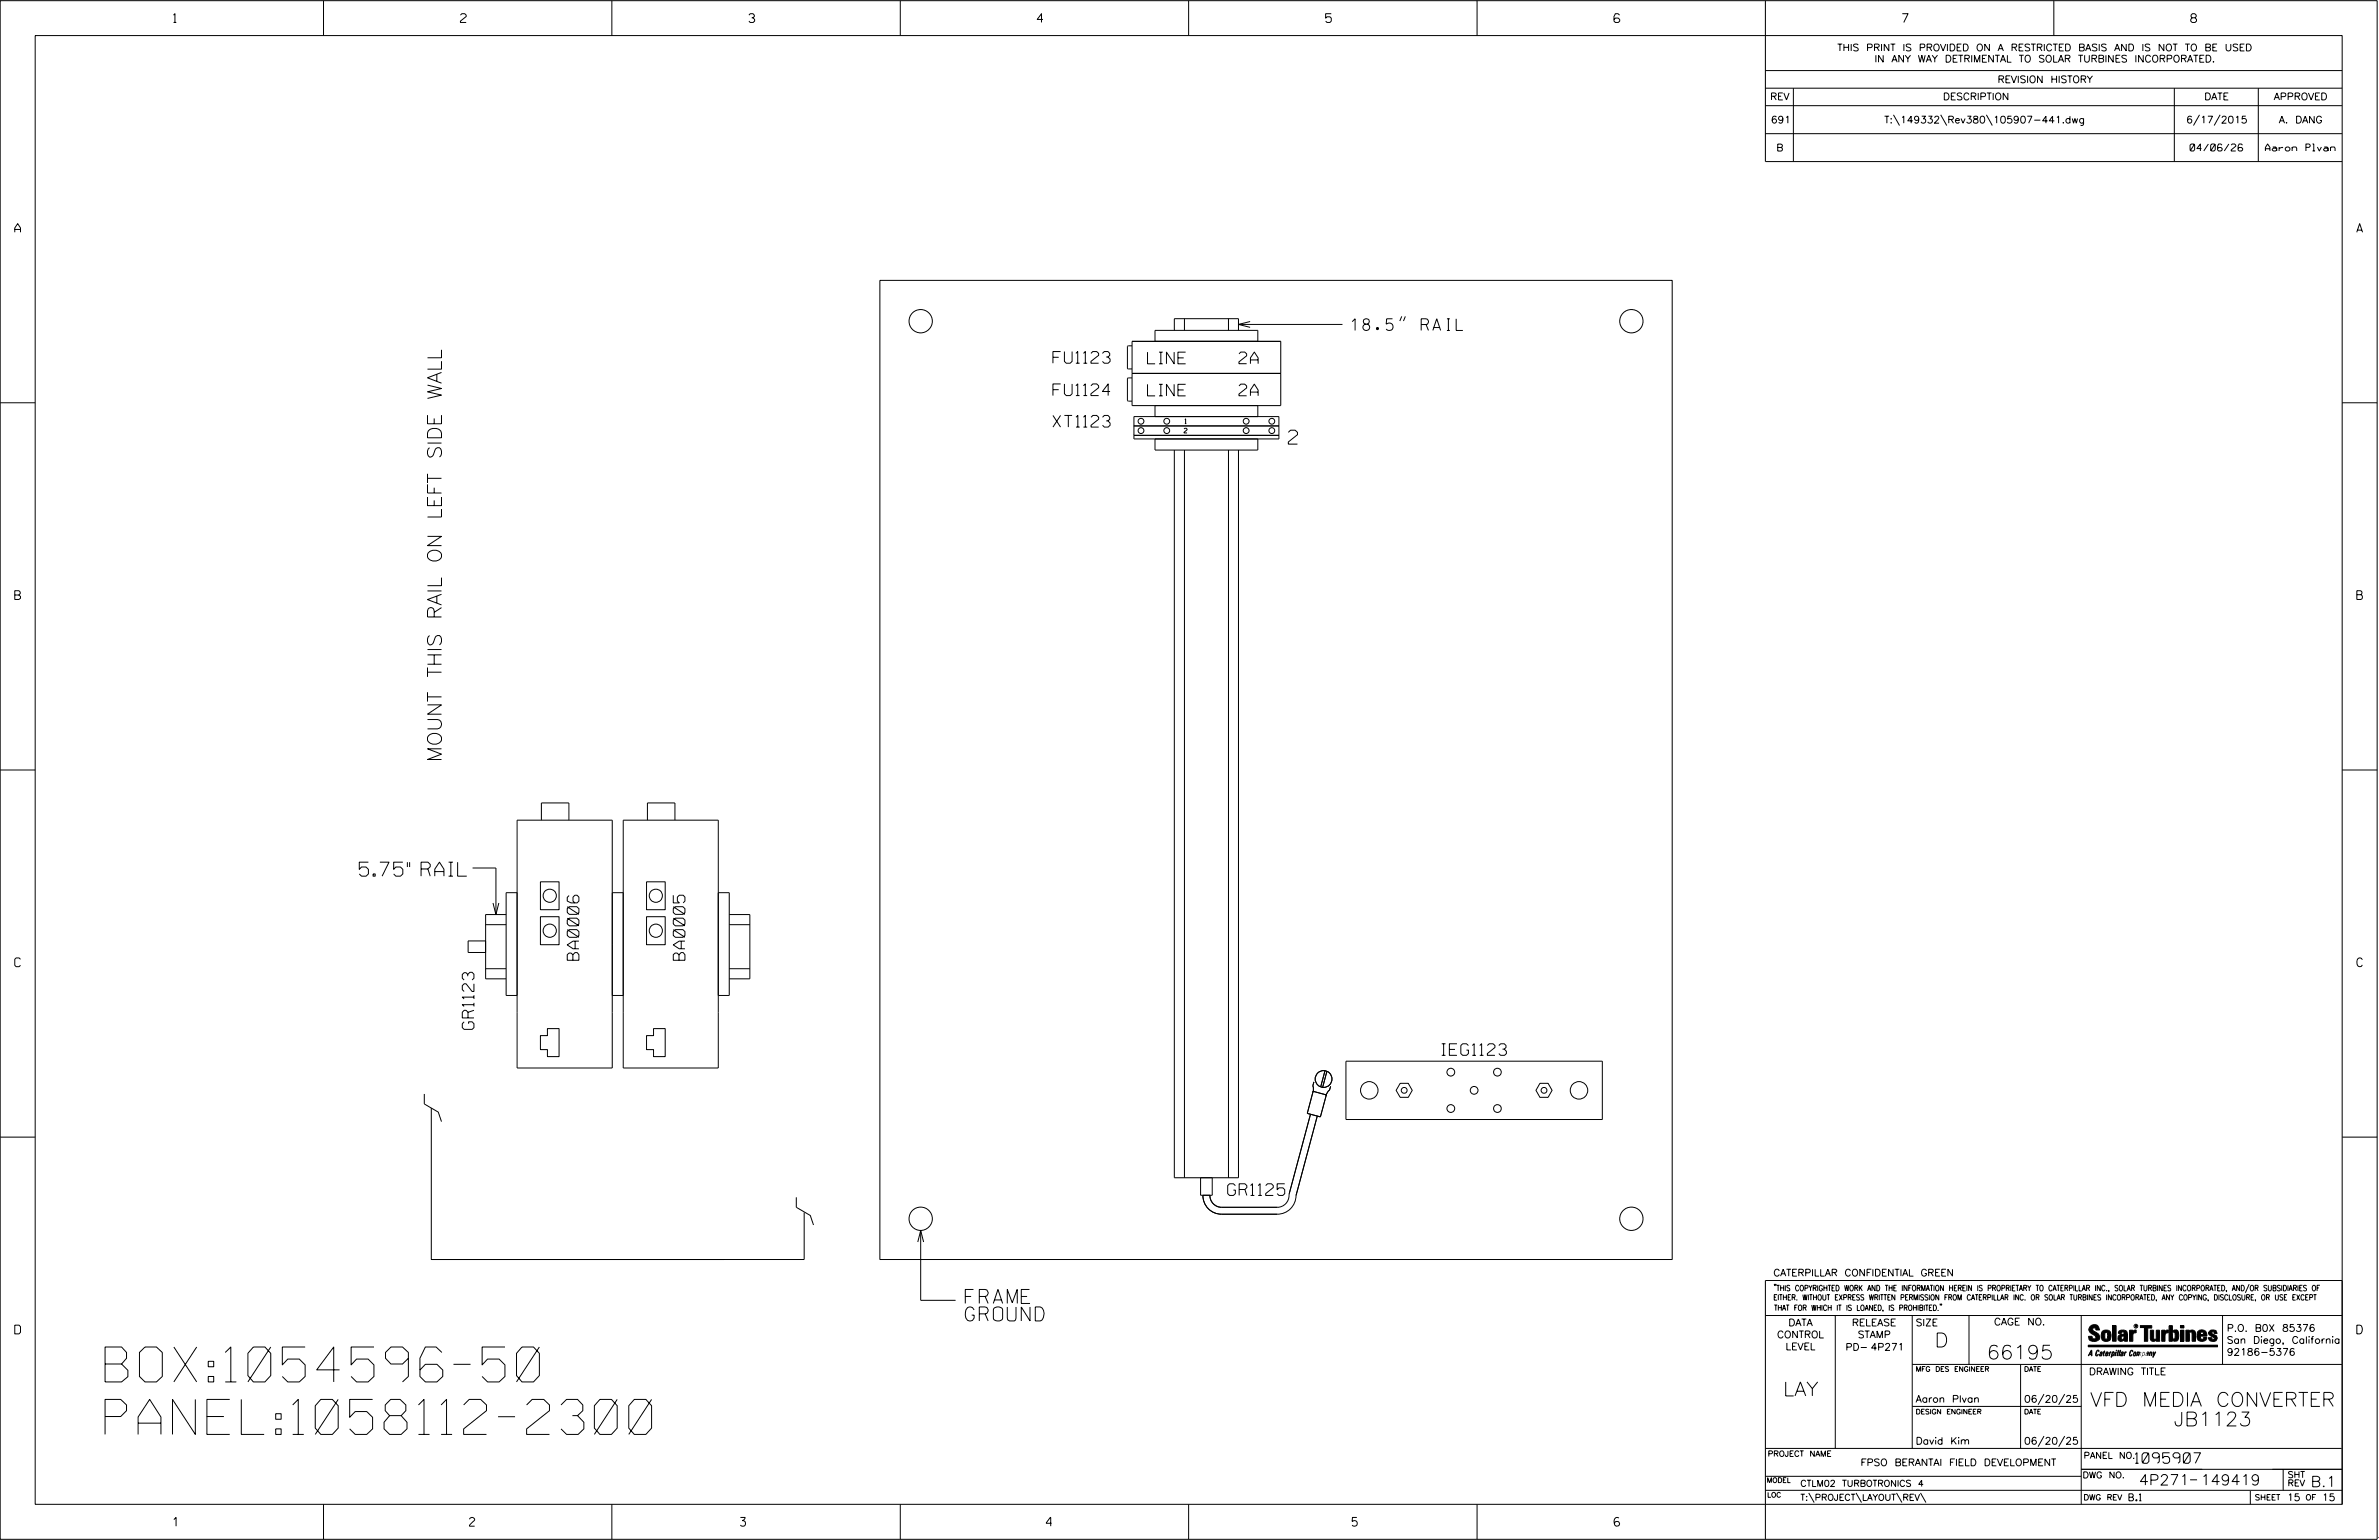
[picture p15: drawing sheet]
<svg xmlns="http://www.w3.org/2000/svg" width="864mm" height="559mm" viewBox="0 0 864 559" stroke-linecap="round" stroke-linejoin="round" font-family="sans-serif">
<defs><g id="words">
<g font-size="12.7">
<text x="38.1" y="501.4">BOX:1054596-50</text>
<text x="38.1" y="520.5">PANEL:1058112-2300</text>
</g>
<g font-size="5.1">
<text x="467.7" y="161.2">2</text>
<text x="160.3" y="276.5" transform="rotate(-90 160.3 276.5)">MOUNT THIS RAIL ON LEFT SIDE WALL</text>
<text x="130.4" y="317.9">5.75&quot; RAIL</text>
<text x="350.4" y="473">FRAME</text>
<text x="350.4" y="479.3">GROUND</text>
<text x="702.3" y="488.8">D</text>
<text x="721.2" y="493.2">66195</text>
<text x="647.3" y="506.5">LAY</text>
<text x="758.8" y="510.3">VFD MEDIA CONVERTER</text>
<text x="789.1" y="517.4">JB1123</text>
</g>
<g font-size="4.2">
<text x="490.5" y="119.9">18.5&quot; RAIL</text>
<text x="382.3" y="131.8">FU1123</text>
<text x="449.8" y="132">2A</text>
<text x="416.6" y="132">LINE</text>
<text x="382.3" y="143.5">FU1124</text>
<text x="416.6" y="143.7">LINE</text>
<text x="449.8" y="143.6">2A</text>
<text x="382.2" y="155">XT1123</text>
<text x="210.1" y="348.4" transform="rotate(-90 210.1 348.4)">BA0006</text>
<text x="248.7" y="348.4" transform="rotate(-90 248.7 348.4)">BA0005</text>
<text x="172" y="373.5" transform="rotate(-90 172 373.5)">GR1123</text>
<text x="523.4" y="383">IEG1123</text>
<text x="445.7" y="433.8">GR1125</text>
</g>
<g font-size="3.8">
<text x="775.1" y="531">1095907</text>
<text x="776.5" y="538.9">4P271</text>
<text x="798.8" y="538.9">149419</text>
<text x="838.8" y="539.5">B.1</text>
</g>
<g font-size="3.2">
<text x="63" y="8.2">1</text>
<text x="167.2" y="8.2">2</text>
<text x="271.8" y="8.2">3</text>
<text x="376.5" y="8.2">4</text>
<text x="481.2" y="8.2">5</text>
<text x="690.6" y="8.2">7</text>
<text x="795.3" y="8.2">8</text>
<text x="5.4" y="84.3">A</text>
<text x="855.5" y="84.3">A</text>
<text x="5.4" y="217.5">B</text>
<text x="855.6" y="217.5">B</text>
<text x="5.4" y="350.8">C</text>
<text x="855.6" y="350.8">C</text>
<text x="5.4" y="484">D</text>
<text x="855.6" y="484">D</text>
<text x="62.8" y="553.8">1</text>
<text x="170.4" y="553.8">2</text>
<text x="268.8" y="553.8">3</text>
<text x="379.8" y="553.8">4</text>
<text x="490.8" y="553.8">5</text>
<text x="585.9" y="553.8">6</text>
</g>
<g font-size="2.5">
<text x="666.9" y="18.5">THIS PRINT IS PROVIDED ON A RESTRICTED BASIS AND IS NOT TO BE USED</text>
<text x="680.5" y="22.6">IN ANY WAY DETRIMENTAL TO SOLAR TURBINES INCORPORATED.</text>
<text x="725.1" y="30">REVISION HISTORY</text>
<text x="642.6" y="36.3">REV</text>
<text x="705.3" y="36.3">DESCRIPTION</text>
<text x="800.2" y="36.3">DATE</text>
<text x="825.4" y="36.3">APPROVED</text>
<text x="642.9" y="44.7">691</text>
<text x="684" y="44.7">T:\149332\Rev380\105907-441.dwg</text>
<text x="793.6" y="44.7">6/17/2015</text>
<text x="827.3" y="44.7">A. DANG</text>
<text x="644.8" y="54.8">B</text>
<text x="795" y="54.8">04/06/26</text>
<text x="822.3" y="54.8">Aaron Plvan</text>
<text x="643.8" y="463">CATERPILLAR CONFIDENTIAL GREEN</text>
<text x="645.1" y="485.5">CONTROL</text>
<text x="649.2" y="481.1">DATA</text>
<text x="672.3" y="481.1">RELEASE</text>
<text x="674.4" y="485.5">STAMP</text>
<text x="695.4" y="481.1">SIZE</text>
<text x="723.8" y="480.8">CAGE NO.</text>
<text x="808.4" y="483.1">P.O. B0X 85376</text>
<text x="648.2" y="489.8">LEVEL</text>
<text x="669.9" y="490">PD- 4P271</text>
<text x="808.4" y="487.5">San Diego, California</text>
<text x="808.4" y="491.8">92186-5376</text>
<text x="758.3" y="498.9">DRAWING TITLE</text>
<text x="695.4" y="508.9">Aaron Plvan</text>
<text x="734.8" y="508.9">06/20/25</text>
<text x="695.4" y="524.1">David Kim</text>
<text x="734.8" y="524.1">06/20/25</text>
<text x="675.4" y="531.9">FPSO BERANTAI FIELD DEVELOPMENT</text>
<text x="772.8" y="544.6">B.1</text>
<text x="830.2" y="544.6">15</text>
<text x="842.9" y="544.6">15</text>
</g>
<g font-size="2.3">
<text x="756.4" y="529.2">PANEL NO.</text>
<text x="653.5" y="539.4">CTLM02 TURBOTRONICS 4</text>
<text x="756" y="536.3">DWG NO.</text>
<text x="830.4" y="539.3">REV</text>
<text x="830.4" y="536.2">SHT</text>
<text x="653.5" y="544.5">T:\PROJECT\LAYOUT\REV\</text>
</g>
<g font-size="2">
<text x="643.8" y="468.4">&quot;THIS COPYRIGHTED WORK AND THE INFORMATION HEREIN IS PROPRIETARY TO CATERPILLAR INC., SOLAR TURBINES INCORPORATED, AND/OR SUBSIDIARIES OF</text>
<text x="643.8" y="471.8">EITHER. WITHOUT EXPRESS WRITTEN PERMISSION FROM CATERPILLAR INC. OR SOLAR TURBINES INCORPORATED, ANY COPYING, DISCLOSURE, OR USE EXCEPT</text>
<text x="644" y="475.6">THAT FOR WHICH IT IS LOANED, IS PROHIBITED.&quot;</text>
<text x="641.7" y="528.5">PROJECT NAME</text>
<text x="756.3" y="544.3">DWG REV</text>
<text x="818.5" y="544.3">SHEET</text>
<text x="836.9" y="544.3">OF</text>
</g>
<g font-size="1.8">
<text x="695.4" y="497.6">MFG DES ENGINEER</text>
<text x="734.8" y="497.6">DATE</text>
<text x="695.4" y="513.1">DESIGN ENGINEER</text>
<text x="734.8" y="513.1">DATE</text>
<text x="641.3" y="538">MODEL</text>
<text x="641.5" y="543.3">LOC</text>
</g>
<g font-size="1.7">
<text x="430.1" y="153.7">1</text>
<text x="429.8" y="157.1">2</text>
</g>
<text font-size=".9" x="775.1" y="481.7">R</text>
</g></defs>
<g fill="none" stroke="#000" stroke-width=".36">
<path d="M.1 .2h862.8v558.4h-862.8zM12.8 12.9h837.4v533h-837.4zM117.4 .2v12.7M222.1 .2v12.7M326.8 .2v12.7M431.5 .2v12.7M536.2 .2v12.7M587.9 5.5l-.5-.5h-1l-.5 1v1.7l.5 .4h1l.6-.4v-.6l-.6-.5h-1l-.5 .5M640.9 .2v58.4h209.3M745.6 .2v12.7M640.9 25.6h209.3M640.9 32h209.3"/>
<path d="M640.9 38.3h209.3M651 32v26.6M789.3 32v26.6M819.8 32v26.6M640.9 48.5h209.3M687.4 41.7l2.1 3.8M704.5 41.7l2.2 3.8M721.1 41.7l2.1 3.8M798.4 41.7l-2.1 3.8M805.9 41.7l-2.1 3.8M319.4 101.7h287.6v355.3h-287.6zM426.3 119.8v-4.2h23.3v4.2"/>
<path d="M430 115.6v4.2M445.9 115.6v4.2M449.6 117.7h37.7M453.8 116.7l-4.2 1 4.2 1.1M508.8 114.8l-.7 1.7M510.2 114.8l-.7 1.7M411 125.5h-1.4l-.3 .3v7.8l.3 .3h1.4M411 137.1h-1.4l-.3 .4v7.7l.3 .4h1.4M411 123.9h53.9v23.3h-53.9zM411 135.5h53.9M419.3 123.9v-4h37.3v4M.1 146.2h12.7"/>
<path d="M411.6 158h52.7M411.6 151.2h52.7v8.1h-52.7zM411.6 154.6h52.7M419.3 147.2v4M456.6 147.2v4M456.6 159.3v4h-37.3v-4M850.2 146.2h12.7M426.3 163.3v264.1h23.3v-264.1M430 163.3v264.1M445.9 163.3v264.1M.1 279.4h12.7M850.2 279.4h12.7"/>
<path d="M196.5 297.6v-6.2h10v6.2M235 297.6v-6.2h10v6.2M171.6 315h8.4v16.9M196.2 320h6.8v10.1h-6.8zM234.7 320h6.8v10.1h-6.8zM176.3 335.5h7.4M179 327.7l1 4.2 1.1-4.2M183.7 331.9h-7.4v23.3h7.4M196.2 332.6h6.8v10.2h-6.8zM234.7 332.6h6.8v10.2h-6.8zM264.7 331.9h7.5v23.3h-7.5M264.7 335.5h7.5"/>
<path d="M176.3 351.5h7.4M176.3 341.4h-6.4v4.2h6.4M187.7 342.5v-44.9h34.5v44.9M226.2 342.5v-44.9h34.5v44.9M264.7 351.5h7.5M187.7 361.2h-4v-37.3h4v63.6h34.5v-63.6h4v63.6h34.5v-63.6h4v37.3h-4M198.7 373.2h4.3v10.2h-4.3v-2.5h-2.5v-5.1h2.5zM222.2 361.2h4M237.2 373.2h4.3v10.2h-4.3v-2.5h-2.5v-5.1h2.5zM154 396.9v3.7l5.1 2.9 1.2 3.5M476.7 396l4.8 1.3-2.2 8-4.7-1.3zM477 392.6l-.4 1.4 .2 .9-.2 1.4"/>
<path d="M481 388.5l-1.6 5.9M481.7 388.7l-1.6 5.8M483 394.2l-.4 1.3-.9 1.2-.3 .9M488.6 385.1h93.1v21.1h-93.1zM508.3 393.1h2.9l1.5 2.5-1.5 2.6h-2.9l-1.5-2.6zM559 393.1h3l1.4 2.5-1.4 2.6h-3l-1.4-2.6zM.1 412.6h12.7M156.6 402.1v54.9h106.4M475.7 404.3l-7.7 28.9M478.2 405l-7.7 28.8a6.8 6.8 0 0 1-6.8 6.8h-20.3a6.7 6.7 0 0 1-6.7-6.9M850.2 412.6h12.7M289.1 434.4v3.7l5 2.9 1.2 3.5"/>
<path d="M291.9 440v17h-135.3M435.8 427.4v6.3h4.3v-6.3M439.2 433.7a4.3 4.3 0 0 0 4.2 4.4h20.3a4.3 4.3 0 0 0 4.2-4.3M333.2 450.7l1-4.2 1.1 4.2M334.2 446.5v25.3h12.7M640.9 477.3h209.3M644.2 466.1l-.1 .4M644.7 466.1l-.2 .4M666.2 477.3v48.3M694.2 477.3v48.3M704.4 473.3l-.1 .4M704.8 473.3l-.1 .4"/>
<path d="M714.8 477.3v17.8M755.5 477.3v68.6M806.8 477.3v17.8M816.5 466l-1.4 3.1M850.2 464.6h-209.3v94M850.2 464.8v81.1M694.2 495.1h156M733.5 495.1v30.5M758.6 481.4a2.02 2.02 0 0 1 3.1-.1l.5 1.3h-1.3l-.2-.6-.4-.2-.6 .1-.1 .4 .4 .7a2.46 2.46 0 0 1 2.2 2.9 2.83 2.83 0 0 1-3.8 .3l-.3-1.3h1.3l.2 .7 .6 .3 .5-.2 .2-.5-.4-.6-1.9-1.2-.4-.9zM759.2 491.3h-.7l.7-1.2v1.9h.2l-.1-2.1-1.3 2.1 .5-.5h.7M761.3 490l.3-.2 .4 .3-.1 .3-.3-.4-.4 .3-.3 1.6h.4l.4-.5-.3 .6-.4 .1-.3-.4zM762.6 490.6l.5-.1-.1 1.4h-.9a.74 .74 0 0 1 .9-.8l-.3 .7-.5 .1 .2-.5 .6-.2v-.5l-.7 .2z"/>
<path d="M763 483.2a2.17 2.17 0 0 1 3.1 0l.3 1.4-.3 1.5a2.17 2.17 0 0 1-3.1 0l-.3-1.5zM763.6 490.5l.4-.4 .2 .6h-.3l-.3 .9 .2 .4-.3-.1zM764.1 483.7l.5-.4 .4 .3v2.2l-.4 .2-.5-.2zM764.6 491.1l.6 .2v-.7l-.4-.1-.4 .6-.1 .8h.6M764.6 491.1l-.1 .8h.4M764.6 482.6v.8M764.8 490.7l.4 .1v.3h-.6zM765 491.5l-.1 .4zM766 490.5l-.5 1.5zM766 490.8l.4-.3-.4 .4M766.9 481h1.3v5.7h-1.3zM767 490.8l.5 .1-.3 .8-.4 .2z"/>
<path d="M767.3 490.5h-.5l-.5 2M767.3 490.5a.8 .8 0 0 1 .2 1 .8 .8 0 0 1-.9 .4l-.1 .6M767.3 490.5l-.1 .2M768.1 490.5l-.4 1.5zM768.2 489.9h.3l-.1 .2h-.2zM769 489.9l-.5 2.1zM769.7 489.9l-.6 2.1zM770.1 491.4l.5-.3-.5 .8zM770.4 491.9h.1M770.6 491.1l.1-.4-.7 .2 .1-.3 .6-.1 .2 .3-.5 1.1M770.6 491.1a.74 .74 0 0 0-.8 .8h.6M771 484.8h-.7l-.3 .6 .4 .7 .5-.3 .1-2.4h-.8l-.1 .4h-1.2a1.71 1.71 0 0 1 1.8-1.3 1.71 1.71 0 0 1 1.6 1.4v2.8h-1.1l-.1-.6"/>
<path d="M771 484.2l-1.5 .1a1.41 1.41 0 0 0 0 2.4l.5 .1 1.1-.7M771.2 486.1h-.1M771.4 490.5l.1 .3 .4-.3-.9 1.5zM771.5 490.8h.1M773 482.7h1.2v.5l.5-.5 .7-.1v1h-.6l-.5 .4-.1 2.7h-1.2zM773.3 490.3l.6-.4 .4 .2-.1 .4-.3-.4a1.28 1.28 0 0 0-.5 1.8l.6-.4-.1 .4-.8 .1zM774.7 490.8l.5-.3a.88 .88 0 0 1 .2 .9 .88 .88 0 0 1-.7 .7l-.2-.2zM774.8 490.9h.5l-.3 1h-.3l-.2-.2zM775.2 490.5l-.1 .2M776.8 481h4.3v.9h-1.5v4.8h-1.3M776.8 490.6l-.8 .2v-.3l-.4 1.5 .8-1.3v1.3l.3-1.2M779.3 491.1h.4"/>
<path d="M779.6 490.5h.3l-.3 1.4M779.6 490.7h.2l-.1 .4M779.7 491.1l-.1 .4M779.7 491.1l-.4 .2M780.1 492l.4-1.5 .1 .3 .3-.3 .3 .2-.3 1.3v-1.3l-.7 1.3M780.6 482.7h1.2v2.7l.1 .4 .4 .3 .4-.7v-2.7h1.2l.1 4h-1.3v-.5l-1.1 .6-.7-.3-.3-.7zM781.6 492.5l1-2-.8 1.3-.2-1.3-.2 2M784.7 482.7h1.2v.5l.5-.5 .7-.1v1h-.5l-.6 .4-.1 2.7h-1.2zM787.4 481h1.2v2a1.4 1.4 0 0 1 2.2 .2l.1 1.4-.4 1.9-1.5 .1-.4-.5v-1l.5 .9 .5-.3v-2.1l-.5-.4-.5 .7v2.8h-1.2zM791.5 482.7h1.3v4h-1.3zM791.5 481h1.3v.9h-1.3zM793.5 482.7h1.3v.4l.7-.5 1.1 .2 .4 .6v3.3h-1.2l-.3-3.4-.7 .2v3.2h-1.3z"/>
<path d="M794.8 483.1h.1M797.7 483.2a1.92 1.92 0 0 1 2.4-.5 1.92 1.92 0 0 1 1 2.1h-2.3v.8l.6 .5 .5-.3v-.5h1.2a1.83 1.83 0 0 1-2.1 1.4 1.83 1.83 0 0 1-1.5-2.1zM798.8 484.2v.6M799.1 483.4h.6l.2 .8h-1.1zM804.6 482.9a1.84 1.84 0 0 0-2.9 .8 3.3 3.3 0 0 0 2.2 1.9l-.5 .5-.4-.3-.1-.4h-1.2l.1 .6a1.92 1.92 0 0 0 2.9 .4M804.9 483.8h-1.2l-.2-.6-.5 .1-.1 .3 .1 .3 1.8 .9M805.1 488.1h-47.1v.6h47.1M694.2 510.3h61.3M742 505.8l-2.2 3.9M749.5 505.8l-2.2 3.9M640.9 525.6h209.2M640.9 535.7h114.6"/>
<path d="M742 521.1l-2.2 3.8M749.5 521.1l-2.2 3.8M755.5 533.2h94.7M795 537h2.6M828.8 533.2v7.6M117.4 545.9v12.7M222.1 545.9v12.7M326.8 545.9v12.7M431.5 545.9v12.7M536.2 545.9v12.7M640.9 540.8h209.3M656.6 541.7l2 3.5"/>
<path d="M673.8 541.7l1.9 3.5M688.4 541.7l2 3.5M697.2 541.7l1.9 3.5M816.9 541v4.9M863.5 558h.1"/>
<circle cx="334.2" cy="116.5" r="4.2"/>
<circle cx="592.2" cy="116.5" r="4.2"/>
<circle cx="414.2" cy="156.2" r="1.06"/>
<circle cx="414.2" cy="152.9" r="1.06"/>
<circle cx="423.5" cy="156.2" r="1.06"/>
<circle cx="423.5" cy="152.9" r="1.06"/>
<circle cx="452.4" cy="156.2" r="1.06"/>
<circle cx="452.4" cy="152.9" r="1.06"/>
<circle cx="461.7" cy="156.2" r="1.06"/>
<circle cx="461.7" cy="152.9" r="1.05"/>
<circle cx="199.6" cy="325" r="2.4"/>
<circle cx="199.6" cy="337.7" r="2.4"/>
<circle cx="238.1" cy="325" r="2.4"/>
<circle cx="238.1" cy="337.7" r="2.4"/>
<circle cx="480.5" cy="391.5" r="3"/>
<circle cx="497.1" cy="395.7" r="3.2"/>
<circle cx="509.7" cy="395.6" r="1.06"/>
<circle cx="526.7" cy="389" r="1.41"/>
<circle cx="535.1" cy="395.6" r="1.41"/>
<circle cx="543.6" cy="389" r="1.41"/>
<circle cx="560.5" cy="395.6" r="1.06"/>
<circle cx="573.2" cy="395.7" r="3.2"/>
<circle cx="526.7" cy="402.2" r="1.41"/>
<circle cx="543.6" cy="402.2" r="1.4"/>
<circle cx="334.2" cy="442.2" r="4.2"/>
<circle cx="592.2" cy="442.2" r="4.2"/>
<circle cx="775.4" cy="481.2" r=".69"/>
</g>
<g fill="#000">
<path d="M768.1 490.5l-.4 1.5zM768.2 489.9h.3l-.1 .2h-.2zM769 489.9l-.5 2.1zM769.7 489.9l-.6 2.1zM791.5 481h1.3v.9h-1.3zM791.5 482.7h1.3v4h-1.3zM758 488.1h47.1v.6h-47.1z"/>
<path d="M759.2 489.9l-1.2 2.1 .5-.5h.7v.5h.2zM759.2 490.1v1.2h-.7z" fill-rule="evenodd"/>
<path d="M758.6 481.4a2.02 2.02 0 0 1 3.1-.1l.5 1.3h-1.3l-.2-.6-.4-.2-.6 .1-.1 .4 .4 .7a2.46 2.46 0 0 1 2.2 2.9 2.83 2.83 0 0 1-3.8 .3l-.3-1.3h1.3l.2 .7 .6 .3 .5-.2 .2-.5-.4-.6-1.9-1.2-.4-.9z" fill-rule="evenodd"/>
<path d="M761.3 490l.3-.2 .4 .3-.1 .3-.3-.4-.4 .3-.3 1.6h.4l.4-.5-.3 .6-.4 .1-.3-.4z" fill-rule="evenodd"/>
<path d="M762.6 490.6l.5-.1-.1 1.4h-.9a.74 .74 0 0 1 .9-.8l-.6 .3-.2 .5 .5-.1 .3-.6v-.5l-.7 .2z" fill-rule="evenodd"/>
<path d="M763.6 490.5l.4-.4 .2 .6h-.3l-.3 .9 .2 .4-.3-.1z" fill-rule="evenodd"/>
<path d="M764.8 490.5l.5 .3-.1 .5h-.6l.6-.2v-.3l-.4-.1-.3 1.2h.4l.3-.4-.6 .6-.3-.2v-.4z" fill-rule="evenodd"/>
<path d="M763 483.2a2.17 2.17 0 0 1 3.1 0l.3 1.4-.3 1.5a2.17 2.17 0 0 1-3.1 0l-.3-1.5zM764.1 483.7v2.1l.5 .2 .4-.2v-2.2l-.4-.3z" fill-rule="evenodd"/>
<path d="M766 490.5v.3l.4-.1-.4 .2-.5 1.1z" fill-rule="evenodd"/>
<path d="M766.8 490.5l-.5 2 .3-.6a.71 .71 0 0 0 .9-.5 .71 .71 0 0 0-.4-.9zM767 490.8l.5 .1-.3 .8-.4 .2z" fill-rule="evenodd"/>
<path d="M766.9 481h1.3v5.7h-1.3z" fill-rule="evenodd"/>
<path d="M770.1 490.6l.6-.1 .2 .3-.4 1.2-.5 .1-.2-.5 .3-.5h.5l-.7 .5v.3l.4-.1 .4-.9-.5-.2-.2 .2z" fill-rule="evenodd"/>
<path d="M769.4 482.8l-.5 1h1.2l.1-.4h.8v.8l-1.5 .1a1.41 1.41 0 0 0 0 2.4l.5 .1 1.1-.7 .1 .6h1.1v-2.8a1.79 1.79 0 0 0-2.4-1.2zM770.3 484.8h.7l-.1 1-.5 .3-.4-.7z" fill-rule="evenodd"/>
<path d="M771.4 490.5l.1 .3 .4-.3-.9 1.5z" fill-rule="evenodd"/>
<path d="M773 482.7h1.2v.5l.5-.5 .7-.1v1h-.6l-.5 .4-.1 2.7h-1.2z" fill-rule="evenodd"/>
<path d="M773.3 490.3l.6-.4 .4 .2-.1 .4-.3-.4a1.28 1.28 0 0 0-.5 1.8l.6-.4-.3 .5h-.6z" fill-rule="evenodd"/>
<path d="M774.7 490.8l-.2 1.1h.7a.96 .96 0 0 0 0-1.4zM774.8 490.9h.5l-.1 .6-.5 .4-.2-.2z" fill-rule="evenodd"/>
<path d="M776 490.5v.3l.4-.3 .2 .3 .7-.2-.3 1.4v-1.3l-.6 1.3v-1.3l-.8 1.3z" fill-rule="evenodd"/>
<path d="M776.8 481h4.3v.9h-1.5v4.8h-1.3v-4.8h-1.5z" fill-rule="evenodd"/>
<path d="M777.9 490.5l-.5 2 .3-.6a.71 .71 0 0 0 .9-.5 .71 .71 0 0 0-.4-.9zM778.1 490.8l.3-.1 .1 .4-.5 .8-.2-.5z" fill-rule="evenodd"/>
<path d="M779.3 490.6l.6-.1-.3 1.5-.7-.1a.67 .67 0 0 1 .8-.8l-.6 .3-.1 .5 .4-.1 .4-.9-.4-.2-.3 .2z" fill-rule="evenodd"/>
<path d="M780.5 490.5l.1 .3 .3-.3 .3 .2-.3 1.3v-1.3l-.8 1.3z" fill-rule="evenodd"/>
<path d="M780.6 482.7h1.2v2.7l.1 .4 .4 .3 .4-.7v-2.7h1.2l.1 4h-1.3v-.5l-1.1 .6-.7-.3-.3-.7z" fill-rule="evenodd"/>
<path d="M781.6 490.5l.2 1.3 .8-1.3-1.2 2z" fill-rule="evenodd"/>
<path d="M784.7 482.7h1.2v.5l.5-.5 .7-.1v1h-.5l-.6 .4-.1 2.7h-1.2z" fill-rule="evenodd"/>
<path d="M787.4 481h1.2v2a1.4 1.4 0 0 1 2.2 .2l.1 1.4-.4 1.9-1.5 .1-.4-.5v-1l.5 .9 .5-.3v-2.1l-.5-.4-.5 .7v2.8h-1.2z" fill-rule="evenodd"/>
<path d="M793.5 482.7h1.3v.4a1.29 1.29 0 0 1 2.2 .3v3.3h-1.2l-.3-3.4-.7 .2v3.2h-1.3z" fill-rule="evenodd"/>
<path d="M797.7 483.2a1.92 1.92 0 0 1 2.4-.5 1.92 1.92 0 0 1 1 2.1h-2.3v.8l.6 .5 .5-.3v-.5h1.2a1.83 1.83 0 0 1-2.1 1.4 1.83 1.83 0 0 1-1.5-2.1zM799.1 483.4l-.3 .8h1.1l-.2-.8z" fill-rule="evenodd"/>
<path d="M801.9 483.2a1.94 1.94 0 0 1 3 .1v.5h-1.2l-.2-.6-.5 .1-.1 .3 .1 .3 1.8 .9a1.2 1.2 0 0 1 .1 1.3 1.2 1.2 0 0 1-1.2 .7l-1.6-.4-.4-1h1.2l.1 .4 .4 .3 .5-.5a3.3 3.3 0 0 1-2.2-1.9z" fill-rule="evenodd"/>
<circle cx="761.4" cy="492" r=".07"/>
<circle cx="762.2" cy="485.1" r=".07"/>
<circle cx="769.3" cy="492" r=".07"/>
<circle cx="773.1" cy="486.7" r=".07"/>
<circle cx="791.5" cy="486.7" r=".07"/>
<circle cx="791.5" cy="481" r=".07"/>
<circle cx="794.8" cy="486.7" r=".07"/>
</g>
<use href="#words"/>
</svg>
